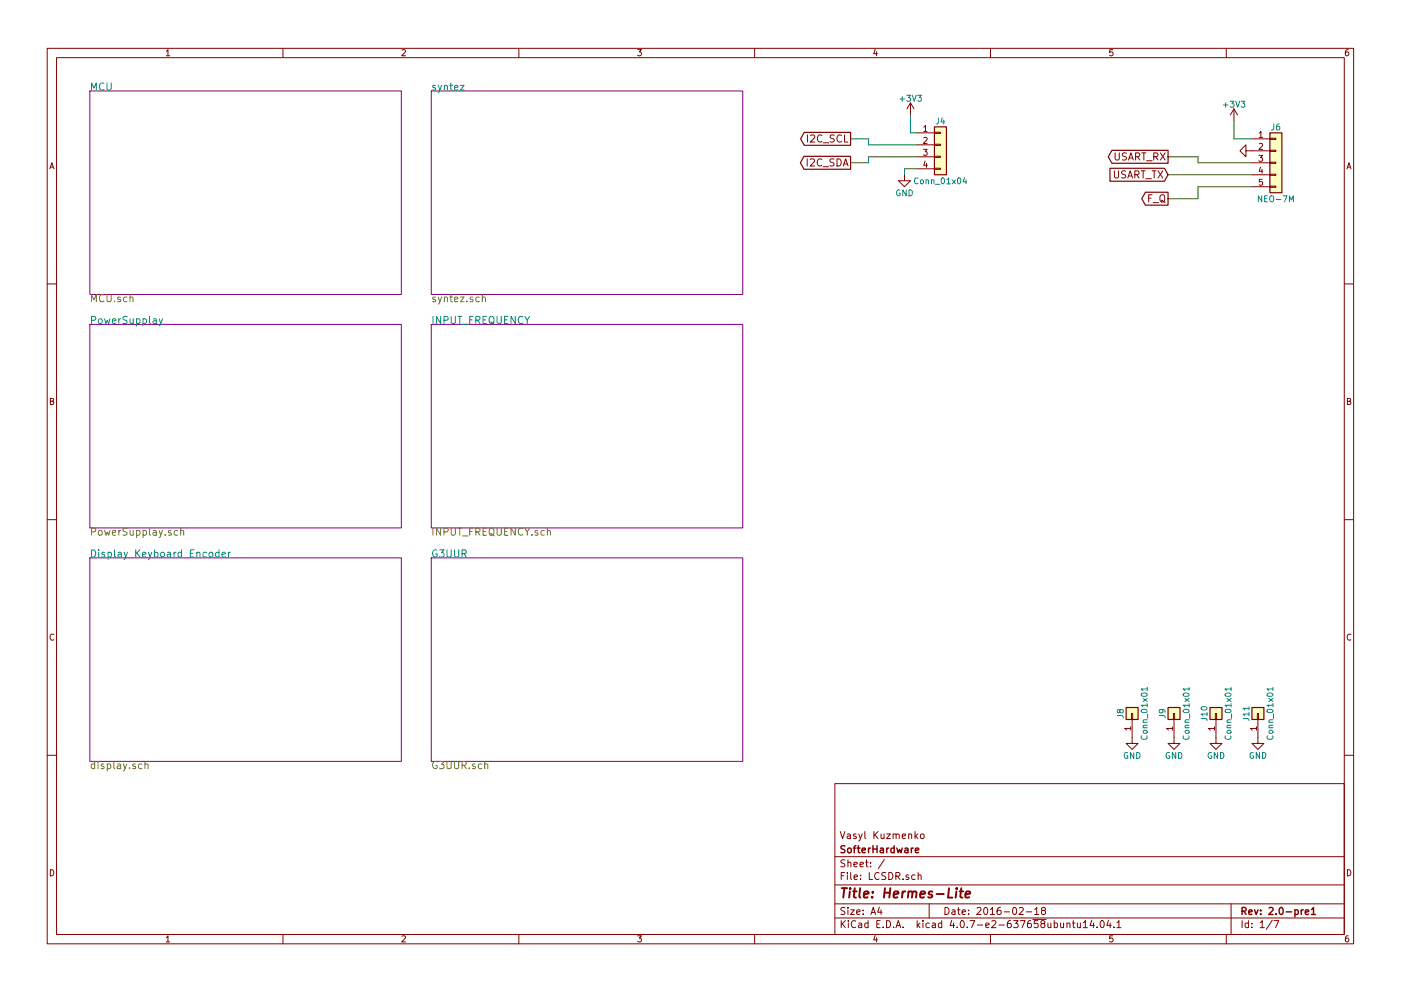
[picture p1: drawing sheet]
<svg xmlns="http://www.w3.org/2000/svg" width="297mm" height="210mm" viewBox="0 0 297 210" stroke-linecap="round" stroke-linejoin="round" font-family="sans-serif">
<g fill="none" stroke="#840000" stroke-width=".21">
<path d="M10 10.3h277v189.9h-277zM12 12.2h273v186.1h-273zM35.3 10.9l.3-.4v1.3M35.3 11.8h.7M60 10.3v1.9M85.2 10.6l.5-.1 .3 .4-.8 .9h.8M110 10.3v1.9M135.2 10.5h.8l-.4 .5 .3 .1 .1 .2-.1 .4-.2 .1-.5-.1M160 10.3v1.9M185.5 10.5l-.3 .9h.8M185.9 11v.8M210 10.3v1.9"/>
<path d="M235.9 10.5h-.6v.6h.6l.1 .5-.3 .2-.4-.1M260 10.3v1.9M285.9 10.5l-.4 .1-.2 .2-.1 .8 .3 .2 .4-.1 .1-.4-.1-.2-.4-.1-.3 .3M10.6 35.8l.4-1.3 .4 1.3M10.7 35.5h.6M171.1 33.7v1.5M171.2 28.6v1.5M171.8 33.9l.6-.2 .3 .4-.9 1.1h.9M171.9 28.8l.5-.2 .3 .5-.9 1h.9M174.2 33.9a.72 .72 0 0 0-1 .4 .72 .72 0 0 0 .7 .9l.3-.1M174.3 28.8a.72 .72 0 0 0-1.1 .5 .72 .72 0 0 0 .8 .8l.3-.1M174.5 35.4h1.2"/>
<path d="M174.5 30.3h1.2M176.8 33.8l-.5-.1-.3 .2v.4l.7 .3 .1 .3-.3 .3-.6-.1M176.9 28.7l-.6-.1-.3 .3 .1 .4 .7 .3v.4l-.2 .1h-.6M177.5 33.7a.77 .77 0 0 1 .9 .8 .77 .77 0 0 1-.9 .7zM178.4 28.8a.72 .72 0 0 0-1 .5 .72 .72 0 0 0 .7 .8l.3-.1M178.8 35.2l.5-1.5 .5 1.5M178.9 34.8h.8M179 28.6v1.5h.8M191.8 37.1v1.2h1.2l-1.2 1.3-1.3-1.3h1.3M193 21.8l-.7 1.3M193 21.8v2.6M193 21.8l.8 1.3"/>
<path d="M194.3 28.2h3.8M194.3 30.7h3.8M194.3 33.3h3.8M194.3 35.8h3.8M195.8 31.7h.8l-.5 .5 .4 .1v.5l-.2 .2-.5-.2M195.9 27l.3-.4v1.3M195.9 29.3l.4-.1 .3 .3-.8 .9h.8M195.9 27.9h.7M196.1 34.2l-.2 .9h.7M196.4 34.6v.9M198.1 35.7h1.3v.2h-1.3zM198.1 33.1h1.3v.3h-1.3z"/>
<path d="M198.1 30.6h1.3v.3h-1.3zM198.1 28.1h1.3v.2h-1.3zM236.3 36.2v1.3l.3 .3h.3l.3-.3v-1.3M236.4 32.4v1.3l.3 .3h.3l.3-.3v-1.3M238.7 36.3l-.6-.1-.2 .2v.4l.6 .3 .2 .4-.3 .3-.6-.1M238.8 32.5l-.5-.1-.4 .3 .2 .4 .7 .3v.4l-.3 .2-.6-.1M239.1 37.8l.5-1.6 .5 1.6M239.2 37.3h.8M239.3 34l.5-1.6 .5 1.6M239.4 33.5h.7M240.6 37.1l.8-.1 .1-.3-.1-.3-.2-.2h-.6v1.6M240.8 33.2h.7l.2-.3-.1-.3-.2-.2h-.6v1.6"/>
<path d="M241 37.1l.5 .7M241.1 33.2l.6 .8M241.9 36.2h.9M242.1 32.4h.9M242.4 36.2v1.6M242.5 32.4v1.6M243 37.9h1.1M243.1 34.1h1.2M244.3 36.2h.8M244.6 33.2h.8l.1-.3-.1-.3-.2-.2h-.6v1.6M244.7 36.2v1.6M245 33.2l.5 .8"/>
<path d="M245.5 36.2l1 1.6M246 32.4l1 1.6M246.5 36.2l-1 1.6M247 32.4l-1 1.6M261.6 23.1l-.7 1.3M261.6 23.1v2.5M261.6 23.1l.8 1.3M264.2 32v-1.3l-1.3 1.3 1.3 1.3v-1.3h5M265.4 29.5h3.8M265.4 34.5h3.8M265.4 37.1h3.8M265.4 39.6h3.8"/>
<path d="M266.9 33h.8l-.4 .4 .3 .1v.6l-.1 .1-.6-.1M267 28.2l.3-.3v1.3M267 30.5l.5-.1 .2 .4-.8 .9h.8M267 29.2h.7M267.3 35.4l-.3 .9h.7M267.6 35.9v.9M267.6 38h-.6v.6h.6v.6l-.1 .1-.5-.1M269.2 39.5h1.3v.2h-1.3zM269.2 37h1.3v.2h-1.3zM269.2 34.4h1.3v.3h-1.3zM269.2 31.9h1.3v.2h-1.3zM269.2 29.3h1.3v.3h-1.3z"/>
<path d="M285.6 35.8l.4-1.3 .4 1.3M285.7 35.5h.6M243.5 42.1h.5M244.3 41.3h-.8v1.5M244.5 43h1.1M246 41.5a.5 .5 0 0 1 .6-.2 .5 .5 0 0 1 .3 .5v.8l-.3 .2a.53 .53 0 0 1-.7-.5zM246.2 42.5l.8 .5M10 60.2h2M285 60.2h2M10.7 85.1h.5l.1-.5-.6-.1v1.3h.5l.2-.4-.3-.3M285.7 85.1h.5l.1-.5-.6-.1v1.3h.5l.2-.4-.3-.3M10 110.3h2"/>
<path d="M285 110.3h2M11.4 134.6a.58 .58 0 0 0-.8 .6 .58 .58 0 0 0 .8 .5M286.4 134.6a.58 .58 0 0 0-.8 .6 .58 .58 0 0 0 .8 .5M239.7 154.6h-1.2l.3 .3M239.7 154.2v.7M239.9 151.4h.3v1.2h-.3zM240 152.6v5.1h1.3l-1.3 1.3-1.2-1.3h1.2M248.6 154.6h-1.3l.4 .3M248.6 154.2v.7M248.8 151.4h.2v1.2h-.2zM248.9 152.6v5.1h1.3l-1.3 1.3-1.3-1.3h1.3M257.5 154.6h-1.3l.4 .3"/>
<path d="M257.5 154.2v.7M257.7 151.4h.2v1.2h-.2zM257.8 152.6v5.1h1.3l-1.3 1.3-1.3-1.3h1.3M266.4 154.6h-1.3l.4 .3M266.4 154.2v.7M266.6 151.4h.2v1.2h-.2zM266.7 152.6v5.1h1.3l-1.3 1.3-1.3-1.3h1.3M10 160.2h2M177 166.3h108v32h-108zM178.2 176.4l.4 1.5 .5-1.5M179.7 177h.5l.1 .9M180.3 177.3l-.7 .3 .2 .3 .5-.1"/>
<path d="M181.5 177l-.3-.1-.3 .2 .1 .3 .5 .1v.3h-.6M182.1 176.9l.3 1M182.8 176.9l-.5 1.4-.2 .1M183.4 176.4v1.3l.2 .2M185.3 176.4v1.5M185.5 177.1l.7 .8M186.2 176.4l-.9 .9M186.8 176.9l.1 .9 .3 .1 .2-.1M187.4 176.9v1M188 176.9h.8l-.8 1h.8M189.4 177.1l.2-.2 .3 .1 .1 .9M189.4 176.9v1"/>
<path d="M190 177.1l.2-.2 .4 .1 .1 .9M191.3 177.4l.7-.1-.1-.3-.4-.1-.2 .2 .1 .7h.5M192.7 177.1l.2-.2 .3 .1 .1 .9M192.7 176.9v1M194 176.4v1.5M194.2 177.4l.4 .5M194.6 176.9l-.6 .6M195.2 177.1l.2-.2 .5 .2v.5l-.1 .2-.4 .1-.2-.1zM285 160.2h2M10.7 184.5a.65 .65 0 0 1 .7 .7 .65 .65 0 0 1-.7 .6zM35.3 198.9l.3-.4v1.3M35.3 199.8h.7"/>
<path d="M60 198.3v1.9M85.2 198.6l.5-.1 .3 .4-.8 .9h.8M110 198.3v1.9M135.2 198.5h.8l-.4 .5 .3 .1 .1 .2-.1 .4-.2 .1-.5-.1M160 198.3v1.9M177 194.8h108M177 191.8h108M177 187.8h108M177 181.8h108M178.4 195.3v1.5M178.4 185.8h.5M178.6 196l.6 .8"/>
<path d="M179.1 185.1h-.7v1.5M179.1 192.6l-.5-.1-.3 .3 .1 .3 .7 .4v.4l-.2 .1-.6-.1M179.1 182.5l-.5-.1-.3 .3 .1 .3 .7 .4v.4l-.2 .1-.6-.1M179.2 195.3l-.8 .9M179.7 185.1v.2M179.7 185.6v1M179.8 192.5v.2M179.8 183.1l.2-.2 .4 .1v.9M179.8 182.4v1.5M179.8 193v1M179.9 195.3v.2M179.9 195.8v1"/>
<path d="M180.3 193h.8l-.8 1h.8M180.4 185.1v1.3l.2 .2M181.1 183.4l.7-.1-.1-.3-.4-.1-.2 .2v.7h.6M181.1 186.1l.7-.1-.1-.3-.4-.1-.2 .2 .1 .7h.5M181.4 195.5a.71 .71 0 0 0-1 .5 .71 .71 0 0 0 .8 .8l.2-.1M181.6 193.5l.7-.1v-.3l-.4-.1-.3 .2 .1 .7h.6M182.1 195.9h.6v.9M182.3 183.4l.8-.1-.1-.3-.4-.1-.3 .2 .1 .7h.6M182.4 186.5v.1M182.4 185.7v.1M182.7 196.2l-.7 .3 .2 .3 .5-.1M183 193.9v.1"/>
<path d="M183 193.1v.1M183.5 182.9h.6M183.7 182.4v1.3l.4 .2M184 195.9l-.4-.1-.3 .3 .1 .6 .2 .1 .4-.1M184 195.3v1.5M184.3 185.1v1.5h.7M184.6 183.8v.1M184.6 183v.1M184.7 194l.4-1.5 .5 1.5M184.8 193.6h.7M185.5 198.5l-.3 .9h.8M185.9 199v.8"/>
<path d="M185.9 196h.5M186.4 185.3a.71 .71 0 0 0-1 .5 .71 .71 0 0 0 .7 .8l.3-.1M186.4 192.5l-.3 1h.9M186.6 195.3h-.7v1.5h.7M186.8 193v1M187.2 196.7v.1M187.5 182.3l-1.3 2M187.8 185.2l-.6-.1-.3 .3 .1 .3 .7 .3v.5l-.2 .1-.6-.1M188 195.3a.76 .76 0 0 1 .8 .8 .76 .76 0 0 1-.8 .7zM188.4 185.1a.76 .76 0 0 1 .9 .8 .76 .76 0 0 1-.9 .7zM189.5 196.7v.1M189.9 185.9l.8-.1 .1-.2-.1-.3-.2-.2h-.6v1.5"/>
<path d="M190 196.8l.4-1.5 .6 1.5M190.1 196.4h.7M190.3 185.9l.5 .7M191.4 186.5v.1M191.5 196.7v.1M192.7 185.7l-.4-.1-.2 .2 .1 .2 .5 .2v.3h-.6M194 185.7l-.4-.1-.3 .3 .1 .6 .2 .1 .4-.1M194.5 195.3v1.5M194.6 196.3l.4 .5M194.7 185.7l.2-.1 .3 .1 .1 .9M194.7 185.1v1.5M195 195.8l-.5 .6"/>
<path d="M195.7 195.3v.2M195.7 195.8v1M197 191.8v3M197 195.9l-.4-.1-.3 .3 .1 .6 .2 .1 .4-.1M197.7 195.9h.6v.9M198.3 196.2l-.7 .3 .2 .3 .5-.1M199.7 195.9l-.5-.1-.2 .3v.6l.2 .1 .5-.1M199.7 195.3v1.5M200.4 192.5a.76 .76 0 0 1 .8 .8 .76 .76 0 0 1-.8 .7zM201.8 195.2l-.4 1.1h1M201.9 193.1h.5l.1 .9M202.2 195.8v1"/>
<path d="M202.5 193.4l-.7 .3 .2 .3 .5-.1M202.9 196.7v.1M203 193h.6M203.2 192.5v1.3l.4 .2M203.8 195.4l.1-.1a.8 .8 0 0 1 .6 .8 .8 .8 0 0 1-.6 .7 .97 .97 0 0 1-.1-1.4zM204 193.5l.7-.1-.1-.3-.4-.1-.2 .2 .1 .7h.5M205.1 196.7v.1M205.4 193.9v.1M205.4 193.1v.1M205.6 195.3h1.1l-.7 1.5M207.1 192.7l.6-.2 .3 .5-.9 1h.9M207.2 196.3h1.2"/>
<path d="M208.7 192.7l.2-.2a.8 .8 0 0 1 .5 .8 .8 .8 0 0 1-.5 .7l-.3-.5zM209 196.3l.7-.1v-.3l-.5-.1-.2 .2 .1 .7h.6M210 193l.4-.5v1.5M210 194h.8M210 198.3v1.9M210.3 195.5l.6-.2 .3 .5-1 1h1M211.8 196.3h1.1M212.1 192.5l-.4 .1a1.11 1.11 0 0 0-.1 1.3l.4 .1 .2-.1 .1-.5-.3-.3-.4 .1-.2 .2M212.9 193.5h1.1M214.3 195.3l-.5 .1a1.11 1.11 0 0 0-.1 1.3l.4 .1 .3-.1v-.5l-.3-.3-.4 .1-.1 .2M214.8 192.7l.2-.2a.8 .8 0 0 1 .6 .8 .8 .8 0 0 1-.6 .7l-.3-.5zM214.9 195.3h.9l-.5 .6 .5 .1v.7l-.2 .1-.7-.1"/>
<path d="M216.1 192.7l.6-.2 .3 .5-1 1h1M216.3 195.3h1l-.6 1.5M217.6 193.5h1.1M218.5 195.3l-.4 .1a1.11 1.11 0 0 0-.1 1.3l.4 .1 .2-.1 .1-.5-.3-.3-.4 .1-.2 .2M219 195.1h2.8M219.4 193l.4-.5v1.5M219.4 194h.8M220 195.3h-.7v.7h.7l.1 .2-.1 .5-.2 .1-.5-.1M221 196l-.3-.3 .1-.2 .2-.2 .4 .1 .1 .2v.2l-.5 .2-.3 .3 .1 .4 .2 .1h.3l.2-.3v-.2l-.2-.3M221.1 193.2l-.3-.3 .1-.2 .2-.2 .4 .1 .2 .2-.1 .2-.5 .2-.3 .3v.2l.3 .3h.3l.3-.3v-.2l-.3-.3M222.2 195.8v.9l.4 .1 .2-.1M222.8 195.8v1"/>
<path d="M223.5 195.9l.5-.1 .2 .3-.1 .6h-.6M223.5 195.3v1.5M224.9 195.8v.9l.4 .1 .2-.1M225.5 195.8v1M226.2 196l.2-.2 .4 .1v.9M226.2 195.8v1M227.4 195.8h.5M227.6 195.3v1.3l.3 .2M228.4 195.8l.1 .9 .4 .1 .2-.1M229.1 195.8v1M229.7 195.8l.4-.5v1.5M229.7 196.8h.9"/>
<path d="M231.5 195.2l-.4 1.1h1M231.8 195.8v1M232.6 196.7v.1M233.4 195.5l.2-.2a.8 .8 0 0 1 .5 .8 .8 .8 0 0 1-.5 .7l-.4-.5zM235 195.2l-.3 1.1h.9M235.4 195.8v1M235.9 198.5h-.6v.7l.6-.1 .1 .5-.3 .2-.4-.1M236.2 196.7v.1M236.8 195.8l.4-.5v1.5M236.8 196.8h.9M260 198.3v1.9M261 191.8v6.5"/>
<path d="M263.3 195.3v1.5M264.7 195.9l-.4-.1-.3 .3 .1 .6 .2 .1 .4-.1M264.7 195.3v1.5M265.4 196.7v.1M265.4 195.9v.1M267.2 195.8l.4-.5v1.5M267.2 196.8h.8M269.7 195.2l-1.2 2M270.1 195.3h1l-.6 1.5M285.7 184.5a.65 .65 0 0 1 .7 .7 .65 .65 0 0 1-.7 .6zM285.9 198.5l-.4 .1-.2 .3-.1 .7 .3 .2 .4-.1 .1-.4-.1-.2-.4-.1-.3 .3"/>
</g>
<g fill="none" stroke="#840000" stroke-width=".3">
<path d="M179.1 179.5l-.5-.1-.3 .3 .1 .3 .7 .4v.4l-.2 .1-.6-.1M180.9 179.9h.6M181.5 179.4l-.4 .2v1.3M181.8 179.9h.5M182 179.4v1.3l.3 .2M184.1 179.9v1M184.6 179.9l-.5 .3M185.1 179.4v1.5M186 179.4v1.5M188 179.9v1M188.4 179.9l-.4 .3M189.6 179.4v1.5"/>
<path d="M190.1 179.9l.3 1 .3-.7 .3 .7 .3-1M193.2 179.9v1M193.6 179.9l-.4 .3M179.8 180.1l.2-.2 .4 .2 .1 .5-.1 .2-.4 .1-.2-.1zM182.8 180.4l.7-.1-.1-.3-.4-.1-.2 .2 .1 .7h.5M185.1 180.1h.9M186.7 180h.5l.1 .9M187.3 180.3l-.7 .3 .2 .3 .5-.1M189.6 180l-.4-.1-.3 .3 .1 .6 .2 .1 .4-.1M191.9 180h.6v.9M192.5 180.3l-.7 .3 .2 .3 .5-.1M194.1 180.4l.7-.1-.1-.3-.4-.1-.2 .2 .1 .7h.5"/>
<path d="M263.3 193.3l.8-.1 .1-.2-.1-.3-.2-.2h-.6v1.5M263.7 193.3l.5 .7M264.8 193.5l.7-.1-.1-.3-.4-.1-.2 .2v.7h.6M266 193l.3 1 .4-1M267.3 193.9v.1M267.3 193.1v.1M269.1 192.7l.5-.2 .3 .5-.9 1h.9M270.6 193.9v.1M271.3 192.7l.3-.2a.8 .8 0 0 1 .5 .8 .8 .8 0 0 1-.5 .7l-.4-.5zM272.7 193.5h1.1M274.5 193.1l.5-.1 .3 .3-.2 .6h-.6M274.5 193v1.5"/>
<path d="M275.9 193v1M276.3 193l-.4 .3M276.8 193.5l.7-.1-.1-.3-.4-.1-.2 .2v.7h.6M278.1 193l.4-.5v1.5M278.1 194h.8"/>
</g>
<g fill="none" stroke="#840000" stroke-width=".41">
<path d="M178.5 188.4h1.1M179 188.4l-.2 2M180.2 189.1l-.2 1.3M180.3 188.4l-.1 .2 .2-.1-.1-.1-.1 .2M180.9 189.1h.7M181.2 188.4l-.2 1.8 .1 .1 .4 .1M182.4 188.4l-.2 1.8 .2 .2M183.2 189.8l.9-.2v-.4l-.6-.1-.3 .3v.9h.7M184.9 190.3v.1M185.1 189.2l-.1 .2-.1-.1 .2-.1-.1 .2M187.5 189.4h1.2M187.6 188.4l-.2 2"/>
<path d="M188.8 188.4l-.3 2M189.5 189.8l1-.2-.1-.4h-.7l-.3 1 .3 .2 .6-.1M191.4 189.1l-.2 1.3M191.9 189.1l-.3 .1-.3 .3M192.6 189.3l.3-.2 .5 .1-.1 1.2M192.6 189.1l-.1 1.3M193.5 189.4a.52 .52 0 0 1 .8-.2l-.1 1.2M195.1 189.8l1-.2v-.4l-.6-.1-.3 .3-.1 .9h.8M197.7 189.2l-.5-.1-.3 .4 .2 .3 .5 .1 .1 .3-.2 .1h-.7M198.6 189.7h1.5M201.2 188.4l-.2 2h.9M202.8 189.1l-.2 1.3"/>
<path d="M202.8 188.4v.2l.1-.1-.1-.1v.2M203.5 189.1h.7M203.8 188.4l-.2 1.8 .1 .1 .4 .1M204.7 189.8l1-.2-.1-.4-.5-.1-.4 .3v.9h.8"/>
</g>
<path d="M19 19.3h66.1v43.2h-66.1zM91.4 19.3h66.1v43.2h-66.1zM19 68.8h66.1v43.2h-66.1zM91.4 68.8h66.1v43.2h-66.1zM19 118.4h66.1v43.1h-66.1zM91.4 118.4h66.1v43.1h-66.1z" fill="none" stroke="#840084" stroke-width=".21"/>
<g fill="none" stroke="#008484" stroke-width=".21">
<path d="M19.4 19.1v-1.5l.5 1.1 .5-1.1v1.5M22 17.7a.72 .72 0 0 0-1 .5 .72 .72 0 0 0 .7 .9l.3-.1M22.7 17.6v1.2l.3 .3h.3l.3-.3v-1.2M92.3 18.2l-.4-.1-.2 .2 .1 .2 .5 .2v.3h-.6M92.9 18.1l.4 1M93.6 18.1l-.5 1.4-.2 .1M94.2 18.3l.1-.1a.36 .36 0 0 1 .6 .1v.8M94.2 18.1v1M95.4 18.1h.6M95.6 17.6v1.3l.4 .2M96.4 18.6l.7-.1-.1-.3-.4-.1-.2 .2v.7h.6M97.6 18.1h.8l-.8 1h.8"/>
<path d="M190.8 21h1M191.3 20.5v1M192.3 20.2h.7l-.4 .5 .4 .1v.6l-.2 .1-.5-.1M193.4 20.2l.4 1.3 .5-1.3M194.6 20.2h.8l-.5 .5 .4 .1v.6l-.2 .1-.5-.1M194.6 37.8a.56 .56 0 0 0-.7 .6 .56 .56 0 0 0 .7 .5M195.2 38.3l.4-.2 .2 .3v.4l-.2 .2-.4-.1zM196.3 38.3l.2-.2 .3 .1 .1 .8M196.3 38.1v.9M197.5 38.3l.2-.2 .3 .1v.8M197.5 38.1v.9M198.3 39.1h1"/>
<path d="M199 25l-.1 1.1-.4 .2M199.6 37.8l.2-.1a.67 .67 0 0 1 .5 .7 .67 .67 0 0 1-.5 .6l-.3-.5zM199.8 25l-.3 .9h.8M200.1 25.4v.9M200.8 38.1l.3-.4v1.3M200.8 39h.7M201.9 38.1l.7 .9M202.6 38.1l-.7 .9M203.1 37.8l.2-.1a.67 .67 0 0 1 .4 .7 .67 .67 0 0 1-.4 .6l-.3-.5zM204.5 37.7l-.3 .9h.8M204.8 38.1v.9M259.4 22.3h.9"/>
<path d="M259.9 21.8v1M260.8 21.5h.8l-.4 .5 .4 .1v.5l-.2 .2-.6-.2M262 21.5l.4 1.3 .4-1.3M263.1 21.5h.8l-.4 .5 .4 .1v.5l-.2 .2-.6-.2M270.1 26.3l-.1 1.1-.4 .2M271.2 26.3l-.3 .1-.2 .2-.1 .7 .3 .3 .4-.1-.1-.7h-.3l-.3 .2M190.8 40.3a.59 .59 0 0 0-.7 .6 .59 .59 0 0 0 .7 .6l.1-.5h-.3M192.1 40.3v1.2l-.7-1.2v1.2M192.7 40.3a.64 .64 0 0 1 .8 .6 .64 .64 0 0 1-.8 .6zM267.5 41.5v1.3l-.7-1.3v1.3M268.1 42.1h.5M268.7 41.5h-.6v1.3h.6"/>
<path d="M269.3 41.7l.2-.2 .4 .1 .2 .8a.42 .42 0 0 1-.3 .4 .42 .42 0 0 1-.4-.1l-.2-.3zM270.6 42.3h1M272 41.5h.9l-.6 1.3M273.4 42.8v-1.3l.4 .9 .4-.9v1.3M19.4 67.9h.7l.2-.3-.1-.3-.2-.2h-.6v1.6M21 67.7l.4-.1 .3 .3v.5l-.3 .3-.5-.3zM22.2 67.6l.3 1.1 .2-.8 .3 .8 .3-1.1M23.8 68.1l.8-.1-.1-.3-.4-.1-.3 .3 .1 .7h.6M25.2 67.6v1.1M25.6 67.6l-.4 .3M26.9 67.2l-.5-.1-.3 .3 .1 .4 .7 .3v.4l-.3 .2-.5-.1M27.6 67.6l.1 1 .3 .1 .2-.2"/>
<path d="M28.2 67.6v1.1M29 67.7l.4-.1 .3 .3-.2 .7h-.5M29 67.6v1.6M30.3 67.7l.5-.1 .3 .3-.2 .7h-.6M30.3 67.6v1.6M31.7 67.1v1.3l.2 .3M32.5 67.7h.6v1M33.1 68l-.6 .1a.3 .3 0 0 0 .1 .6l.5-.1M33.7 67.6l.4 1.1M34.4 67.6l-.5 1.4-.2 .2M91.8 67.1v1.6M93.4 67.1v1.6l-.9-1.6v1.6"/>
<path d="M94.1 67.9h.8l.1-.3-.1-.3-.2-.2h-.6v1.6M95.7 67.1v1.3l.3 .3h.2l.3-.3v-1.3M97.1 67.1h.8M97.5 67.1v1.6M98.1 68.8h1.1M99.6 67.9h.5M100.3 67.1h-.7v1.6M100.9 67.9h.7l.2-.3-.1-.3-.2-.2h-.6v1.6M101.3 67.9l.5 .8M102.4 67.9h.5M103.1 67.1h-.7v1.6h.7M103.9 67.2a.5 .5 0 0 1 .6 0 .5 .5 0 0 1 .2 .4v.8l-.3 .3a.53 .53 0 0 1-.7-.6v-.5z"/>
<path d="M104 68.3l.8 .5M105.4 67.1v1.3l.3 .3h.3l.3-.3v-1.3M107 67.9h.5M107.7 67.1h-.7v1.6h.7M109.2 67.1v1.6l-.8-1.6v1.6M110.8 67.3a.72 .72 0 0 0-1 .5 .72 .72 0 0 0 .7 .9l.3-.2M111.3 67.1l.5 .8 .5-.8M111.8 67.9v.8M19.4 116.7a.77 .77 0 0 1 .9 .7 .77 .77 0 0 1-.9 .8zM20.9 116.7v.1M20.9 117.2v1M22.2 117.2h-.4l-.2 .2 .1 .2 .5 .1v.4h-.6"/>
<path d="M22.9 117.2h.4l.3 .3-.1 .6h-.6M22.9 117.2v1.5M24.3 116.7v1.3l.2 .2M25.1 117.2h.6v1M25.7 117.5l-.6 .2a.3 .3 0 0 0 .1 .5l.5-.1M26.3 117.2l.4 1M27 117.2l-.5 1.3-.2 .2M28.8 116.7v1.5M29 117.3l.7 .9M29.7 116.7l-.9 .8M30.2 117.7l.8-.2-.1-.3h-.4l-.3 .2 .1 .7h.6M31.5 117.2l.3 1"/>
<path d="M32.2 117.2l-.5 1.3-.2 .2M32.8 117.2h.4l.3 .3-.1 .6h-.6M32.8 116.7v1.5M34.1 117.3l.3-.1 .4 .1 .1 .6-.2 .2-.3 .1-.3-.2zM35.5 117.2h.6l.1 1M36.2 117.5l-.7 .2a.3 .3 0 0 0 .2 .5l.5-.1M36.9 117.2v1M37.3 117.2l-.4 .3M38.5 117.2h-.5l-.3 .3 .2 .6h.6M38.5 116.7v1.5M40.4 117.4h.5M41.1 116.7h-.7v1.5h.7"/>
<path d="M41.7 117.3l.1-.1a.36 .36 0 0 1 .6 .2v.8M41.7 117.2v1M43.8 117.2h-.5l-.3 .3 .2 .6h.6M44.4 117.3l.2-.1 .5 .1v.6l-.1 .2-.4 .1-.2-.2zM46.4 117.2h-.4l-.3 .3 .1 .6h.6M46.4 116.7v1.5M47.1 117.7l.7-.2-.1-.3h-.4l-.2 .2v.7h.6M48.4 117.2v1M48.9 117.2l-.5 .3M92.6 116.7a.71 .71 0 0 0-.9 .7 .71 .71 0 0 0 .9 .7l.1-.6h-.3M93.2 116.7h.9l-.5 .5 .5 .3v.5l-.3 .2-.6-.2M94.8 116.7v1.2l.3 .3h.3l.3-.3v-1.2"/>
<path d="M96.4 116.7v1.2l.3 .3h.3l.3-.3v-1.2M98 117.5l.7-.1 .2-.2-.1-.4-.2-.1h-.6v1.5M98.3 117.5l.6 .7M236.9 151.8l1 .1 .3 .4M237.4 150.8l.3-.3 .3 .1 .2 .2-.2 .4-.3 .1-.2-.2-.2-.5h-.3l-.1 .5 .3 .2 .2-.3M239.1 159.7a.59 .59 0 0 0-.8 .6 .59 .59 0 0 0 .8 .6v-.5h-.2M240.4 159.7v1.2l-.7-1.2v1.2M241 159.7a.64 .64 0 0 1 .7 .6 .64 .64 0 0 1-.7 .6zM242 150.7a.76 .76 0 0 1 1.2 .2 .74 .74 0 0 1-1.2-.1zM242 147.2a.76 .76 0 0 1 1.2 .3 .74 .74 0 0 1-1.2-.2zM242.1 156.1a.56 .56 0 0 0 .5 .8 .56 .56 0 0 0 .5-.8M242.4 154.4h.8"/>
<path d="M242.4 153.3h.8M242.4 148.2l.8 .6M242.4 155.1l.6-.2 .2 .5-.2 .2h-.4l-.2-.2zM243.2 153.9h-.8v.3l.1 .2M243.2 152.7l-.8 .1v.3l.1 .2M243.2 149.6h-1.2l.3 .4M243.2 146.2h-1.2l.3 .3M243.2 145.8v.7M243.2 149.3v.7M243.2 148.2l-.8 .6M243.3 151.5v.9M245.8 151.8l1 .1 .2 .4"/>
<path d="M246.3 150.5l.3 .3-.1 .3-.6 .1-.1-.4 .2-.3 .7 .1 .3 .3v.2M248 159.7a.59 .59 0 0 0-.8 .6 .59 .59 0 0 0 .8 .6v-.5h-.2M249.3 159.7v1.2l-.7-1.2v1.2M249.9 159.7a.64 .64 0 0 1 .7 .6 .64 .64 0 0 1-.7 .6zM250.9 150.7a.76 .76 0 0 1 1.2 .2 .74 .74 0 0 1-1.2-.1zM250.9 147.2a.76 .76 0 0 1 1.2 .3 .74 .74 0 0 1-1.2-.2zM251 156.1a.56 .56 0 0 0 .5 .8 .56 .56 0 0 0 .5-.8M251.3 154.4h.8M251.3 153.3h.8M251.3 148.2l.8 .6M251.3 155.1l.6-.2 .2 .5-.2 .2h-.4l-.2-.2zM252.1 153.9h-.8v.3l.1 .2"/>
<path d="M252.1 152.7l-.8 .1v.3l.1 .2M252.1 149.6h-1.2l.3 .4M252.1 146.2h-1.2l.3 .3M252.1 145.8v.7M252.1 149.3v.7M252.1 148.2l-.8 .6M252.2 151.5v.9M254.7 152.4l1 .1 .2 .4M254.8 150.1a.69 .69 0 0 1 1.1 .3 .74 .74 0 0 1-1.2-.2zM255.9 151.5h-1.2l.3 .4M255.9 151.1v.8M256.8 159.7a.59 .59 0 0 0-.7 .6 .59 .59 0 0 0 .7 .6l.1-.5h-.2"/>
<path d="M258.2 159.7v1.2l-.7-1.2v1.2M258.8 159.7a.64 .64 0 0 1 .7 .6 .64 .64 0 0 1-.7 .6zM259.8 150.7a.76 .76 0 0 1 1.2 .2 .74 .74 0 0 1-1.3-.1zM259.8 147.2a.76 .76 0 0 1 1.2 .3 .74 .74 0 0 1-1.3-.2zM259.8 156.1a.56 .56 0 0 0 .6 .8 .56 .56 0 0 0 .5-.8M260.1 154.4h.9M260.1 153.3h.9M260.1 148.2l.9 .6M260.2 155.1l.6-.2 .2 .5-.2 .2h-.4l-.3-.2zM261 153.9h-.8l-.1 .3 .2 .2M261 152.7l-.8 .1-.1 .3 .2 .2M261 149.6h-1.3l.4 .4"/>
<path d="M261 146.2h-1.3l.4 .3M261 145.8v.7M261 149.3v.7M261 148.2l-.9 .6M261.1 151.5v.9M263.6 152.4l1 .1 .2 .4M264.8 151.5h-1.2l.3 .4M264.8 150.3h-1.2l.3 .3M264.8 149.9v.7M264.8 151.1v.8M265.7 159.7a.59 .59 0 0 0-.7 .6 .59 .59 0 0 0 .7 .6l.1-.5h-.2M267.1 159.7v1.2l-.8-1.2v1.2"/>
<path d="M267.7 159.7a.64 .64 0 0 1 .7 .6 .64 .64 0 0 1-.7 .6zM268.7 150.7a.76 .76 0 0 1 1.2 .2 .74 .74 0 0 1-1.3-.1zM268.7 147.2a.76 .76 0 0 1 1.2 .3 .74 .74 0 0 1-1.3-.2zM268.7 156.1a.56 .56 0 0 0 .6 .8 .56 .56 0 0 0 .5-.8M269 154.4h.9M269 153.3h.9M269 148.2l.9 .6M269.1 155.1l.5-.2 .3 .5-.3 .2h-.3l-.3-.2zM269.9 153.9h-.8l-.1 .3 .2 .2M269.9 152.7l-.8 .1-.1 .3 .2 .2M269.9 149.6h-1.3l.4 .4M269.9 146.2h-1.3l.4 .3"/>
<path d="M269.9 145.8v.7M269.9 149.3v.7M269.9 148.2l-.9 .6M270 151.5v.9"/>
</g>
<g fill="none" stroke="#848400" stroke-width=".21">
<path d="M19.4 64v-1.5l.5 1.1 .5-1.1v1.5M22 62.7a.72 .72 0 0 0-1 .4 .72 .72 0 0 0 .7 .9l.3-.1M22.7 62.5v1.2l.3 .3h.3l.3-.3v-1.2M24.3 63.9v.1M25.5 63.1l-.3-.1-.3 .2 .1 .2 .5 .2v.4h-.6M26.9 63.1l-.4-.1-.3 .3 .1 .7h.6M27.6 63.2v-.1a.36 .36 0 0 1 .6 .1v.8M27.6 62.5v1.5M92.3 63.1l-.4-.1-.2 .2 .1 .2 .5 .2v.4h-.6M92.9 63l.4 1M93.6 63l-.5 1.4-.2 .1M94.2 63.2l.1-.1a.36 .36 0 0 1 .6 .1v.8"/>
<path d="M94.2 63v1M95.4 63h.6M95.6 62.5v1.3l.4 .2M96.4 63.5l.7-.1-.1-.3-.4-.1-.2 .2v.8h.6M97.6 63h.8l-.8 1h.8M99 63.9v.1M100.2 63.1l-.3-.1-.3 .2 .1 .2 .5 .2v.4h-.6M101.6 63.1l-.4-.1-.3 .3 .1 .7h.6M102.3 63.2v-.1a.36 .36 0 0 1 .6 .1v.8M102.3 62.5v1.5M19.4 112.8h.7l.2-.3-.1-.3-.2-.2h-.6v1.6M21 112.6l.4-.1 .3 .3v.5l-.3 .3-.5-.3z"/>
<path d="M22.2 112.5l.3 1.1 .2-.8 .3 .8 .3-1.1M23.8 113l.8-.1-.1-.3-.4-.1-.3 .3 .1 .7h.6M25.2 112.5v1.1M25.6 112.5l-.4 .3M26.9 112.1l-.5-.1-.3 .2v.4l.7 .3 .1 .4-.3 .3-.5-.1M27.6 112.5l.1 1 .3 .1 .2-.2M28.2 112.5v1.1M29 112.6l.4-.1 .3 .3-.2 .7h-.5M29 112.5v1.6M30.3 112.6l.5-.1 .3 .3-.2 .7h-.6M30.3 112.5v1.6M31.7 112v1.4l.2 .2"/>
<path d="M32.5 112.6h.6v1M33.1 112.9l-.6 .1a.3 .3 0 0 0 .1 .6l.5-.1M33.7 112.5l.4 1.1M34.4 112.5l-.5 1.4-.2 .2M35 113.4v.2M36.3 112.6l-.4-.1-.2 .3 .1 .2 .5 .1v.4h-.6M37.7 112.6l-.5-.1-.3 .3 .2 .7h.6M38.3 112.7l.1-.1a.36 .36 0 0 1 .6 .2v.8M38.3 112v1.6M91.8 112v1.6M93.4 112v1.6l-.9-1.6v1.6M94.1 112.8h.8l.1-.3-.1-.3-.2-.2h-.6v1.6"/>
<path d="M95.7 112v1.3l.3 .3h.2l.3-.3v-1.3M97.1 112h.8M97.5 112v1.6M98.1 113.7h1.1M99.6 112.8h.5M100.3 112h-.7v1.6M100.9 112.8h.7l.2-.3-.1-.3-.2-.2h-.6v1.6M101.3 112.8l.5 .8M102.4 112.8h.5M103.1 112h-.7v1.6h.7M103.8 112.3a.5 .5 0 0 1 .6-.3 .5 .5 0 0 1 .3 .5v.9l-.3 .2a.53 .53 0 0 1-.7-.6zM104 113.2l.8 .5"/>
<path d="M105.4 112v1.3l.3 .3h.3l.3-.3v-1.3M107 112.8h.5M107.7 112h-.7v1.6h.7M109.2 112v1.6l-.8-1.6v1.6M110.8 112.2a.72 .72 0 0 0-1 .5 .72 .72 0 0 0 .7 .9l.3-.2M111.3 112l.5 .8 .5-.8M111.8 112.8v.8M112.8 113.4v.2M114 112.6l-.3-.1-.3 .3 .1 .2 .5 .1v.4h-.6M115.4 112.6l-.4-.1-.3 .3 .1 .7h.6M116.1 112.7v-.1a.36 .36 0 0 1 .6 .2v.8M116.1 112v1.6"/>
<path d="M20.1 162.1h-.5l-.3 .3 .2 .6h.6M20.1 161.6v1.5M20.8 161.6v.1M20.8 162.1v1M22 162.1h-.3l-.3 .2 .1 .2 .5 .2v.3h-.6M22.8 162.1h.4l.3 .3-.2 .6h-.5M22.8 162.1v1.5M24.1 161.6v1.3l.3 .2M24.9 162.1h.6l.1 1M25.6 162.4l-.7 .2a.3 .3 0 0 0 .2 .5l.5-.1M26.2 162.1l.3 1M26.9 162.1l-.5 1.3-.2 .2"/>
<path d="M27.5 162.9v.2M28.7 162.1h-.4l-.2 .2 .1 .2 .5 .2v.3h-.6M30.1 162.1h-.4l-.3 .3 .1 .6h.6M30.7 162.2l.1-.1a.36 .36 0 0 1 .6 .2v.8M30.7 161.6v1.5M92.6 161.6a.71 .71 0 0 0-.9 .7 .71 .71 0 0 0 .9 .7l.1-.6h-.3M93.2 161.6h.9l-.5 .5 .5 .3v.5l-.3 .2-.6-.2M94.8 161.6v1.2l.3 .3h.3l.3-.3v-1.2M96.4 161.6v1.2l.3 .3h.3l.3-.3v-1.2M98 162.4l.7-.1 .2-.2-.1-.4-.2-.1h-.6v1.5M98.3 162.4l.6 .7M99.5 162.9v.2"/>
<path d="M100.7 162.1h-.3l-.2 .2v.2l.5 .2v.3h-.5M102.1 162.1h-.4l-.3 .3 .1 .6h.6M102.8 162.2v-.1a.36 .36 0 0 1 .6 .2v.8M102.8 161.6v1.5"/>
</g>
<path d="M170.5 33.2h9.8v2.7h-9.8l-.8-1.4zM170.5 28.1h9.8v2.7h-9.8l-.8-1.3zM198.1 26.9h2.6v10.2h-2.6zM235.3 35.7h11.6l.7 1.4-.7 1.3h-11.6zM235.7 31.9h11.9v2.7h-11.9l-.7-1.3zM269.2 28.2h2.6v12.7h-2.6zM242.8 40.8h4.8v2.7h-4.8l-.7-1.3zM238.8 150.1h2.5v2.5h-2.5zM247.6 150.1h2.6v2.5h-2.6zM256.5 150.1h2.6v2.5h-2.6zM265.4 150.1h2.6v2.5h-2.6z" fill="none" stroke="#840000" stroke-width=".25"/>
<g fill="#ffffc2" stroke="#ffffc2" stroke-width=".21">
<path d="M238.8 150.1h2.5v2.5h-2.5z"/>
<path d="M247.6 150.1h2.6v2.5h-2.6z"/>
<path d="M256.5 150.1h2.6v2.5h-2.6z"/>
<path d="M265.4 150.1h2.6v2.5h-2.6z"/>
<path d="M198.1 26.9h2.6v10.2h-2.6z"/>
<path d="M269.2 28.2h2.6v12.7h-2.6z"/>
</g>
<path d="M180.3 29.5h3.8v1.2h10.2M193 24.4v3.8h1.3M194.3 33.3h-10.2v1.2h-3.8M194.3 35.8h-2.5v1.3M247.6 33.3h6.4v1.2h11.4M247.6 37.1h17.8M261.6 25.6v3.9h3.8M265.4 39.6h-11.4v2.6h-6.4" fill="none" stroke="#008400" stroke-width=".21"/>
</svg>
